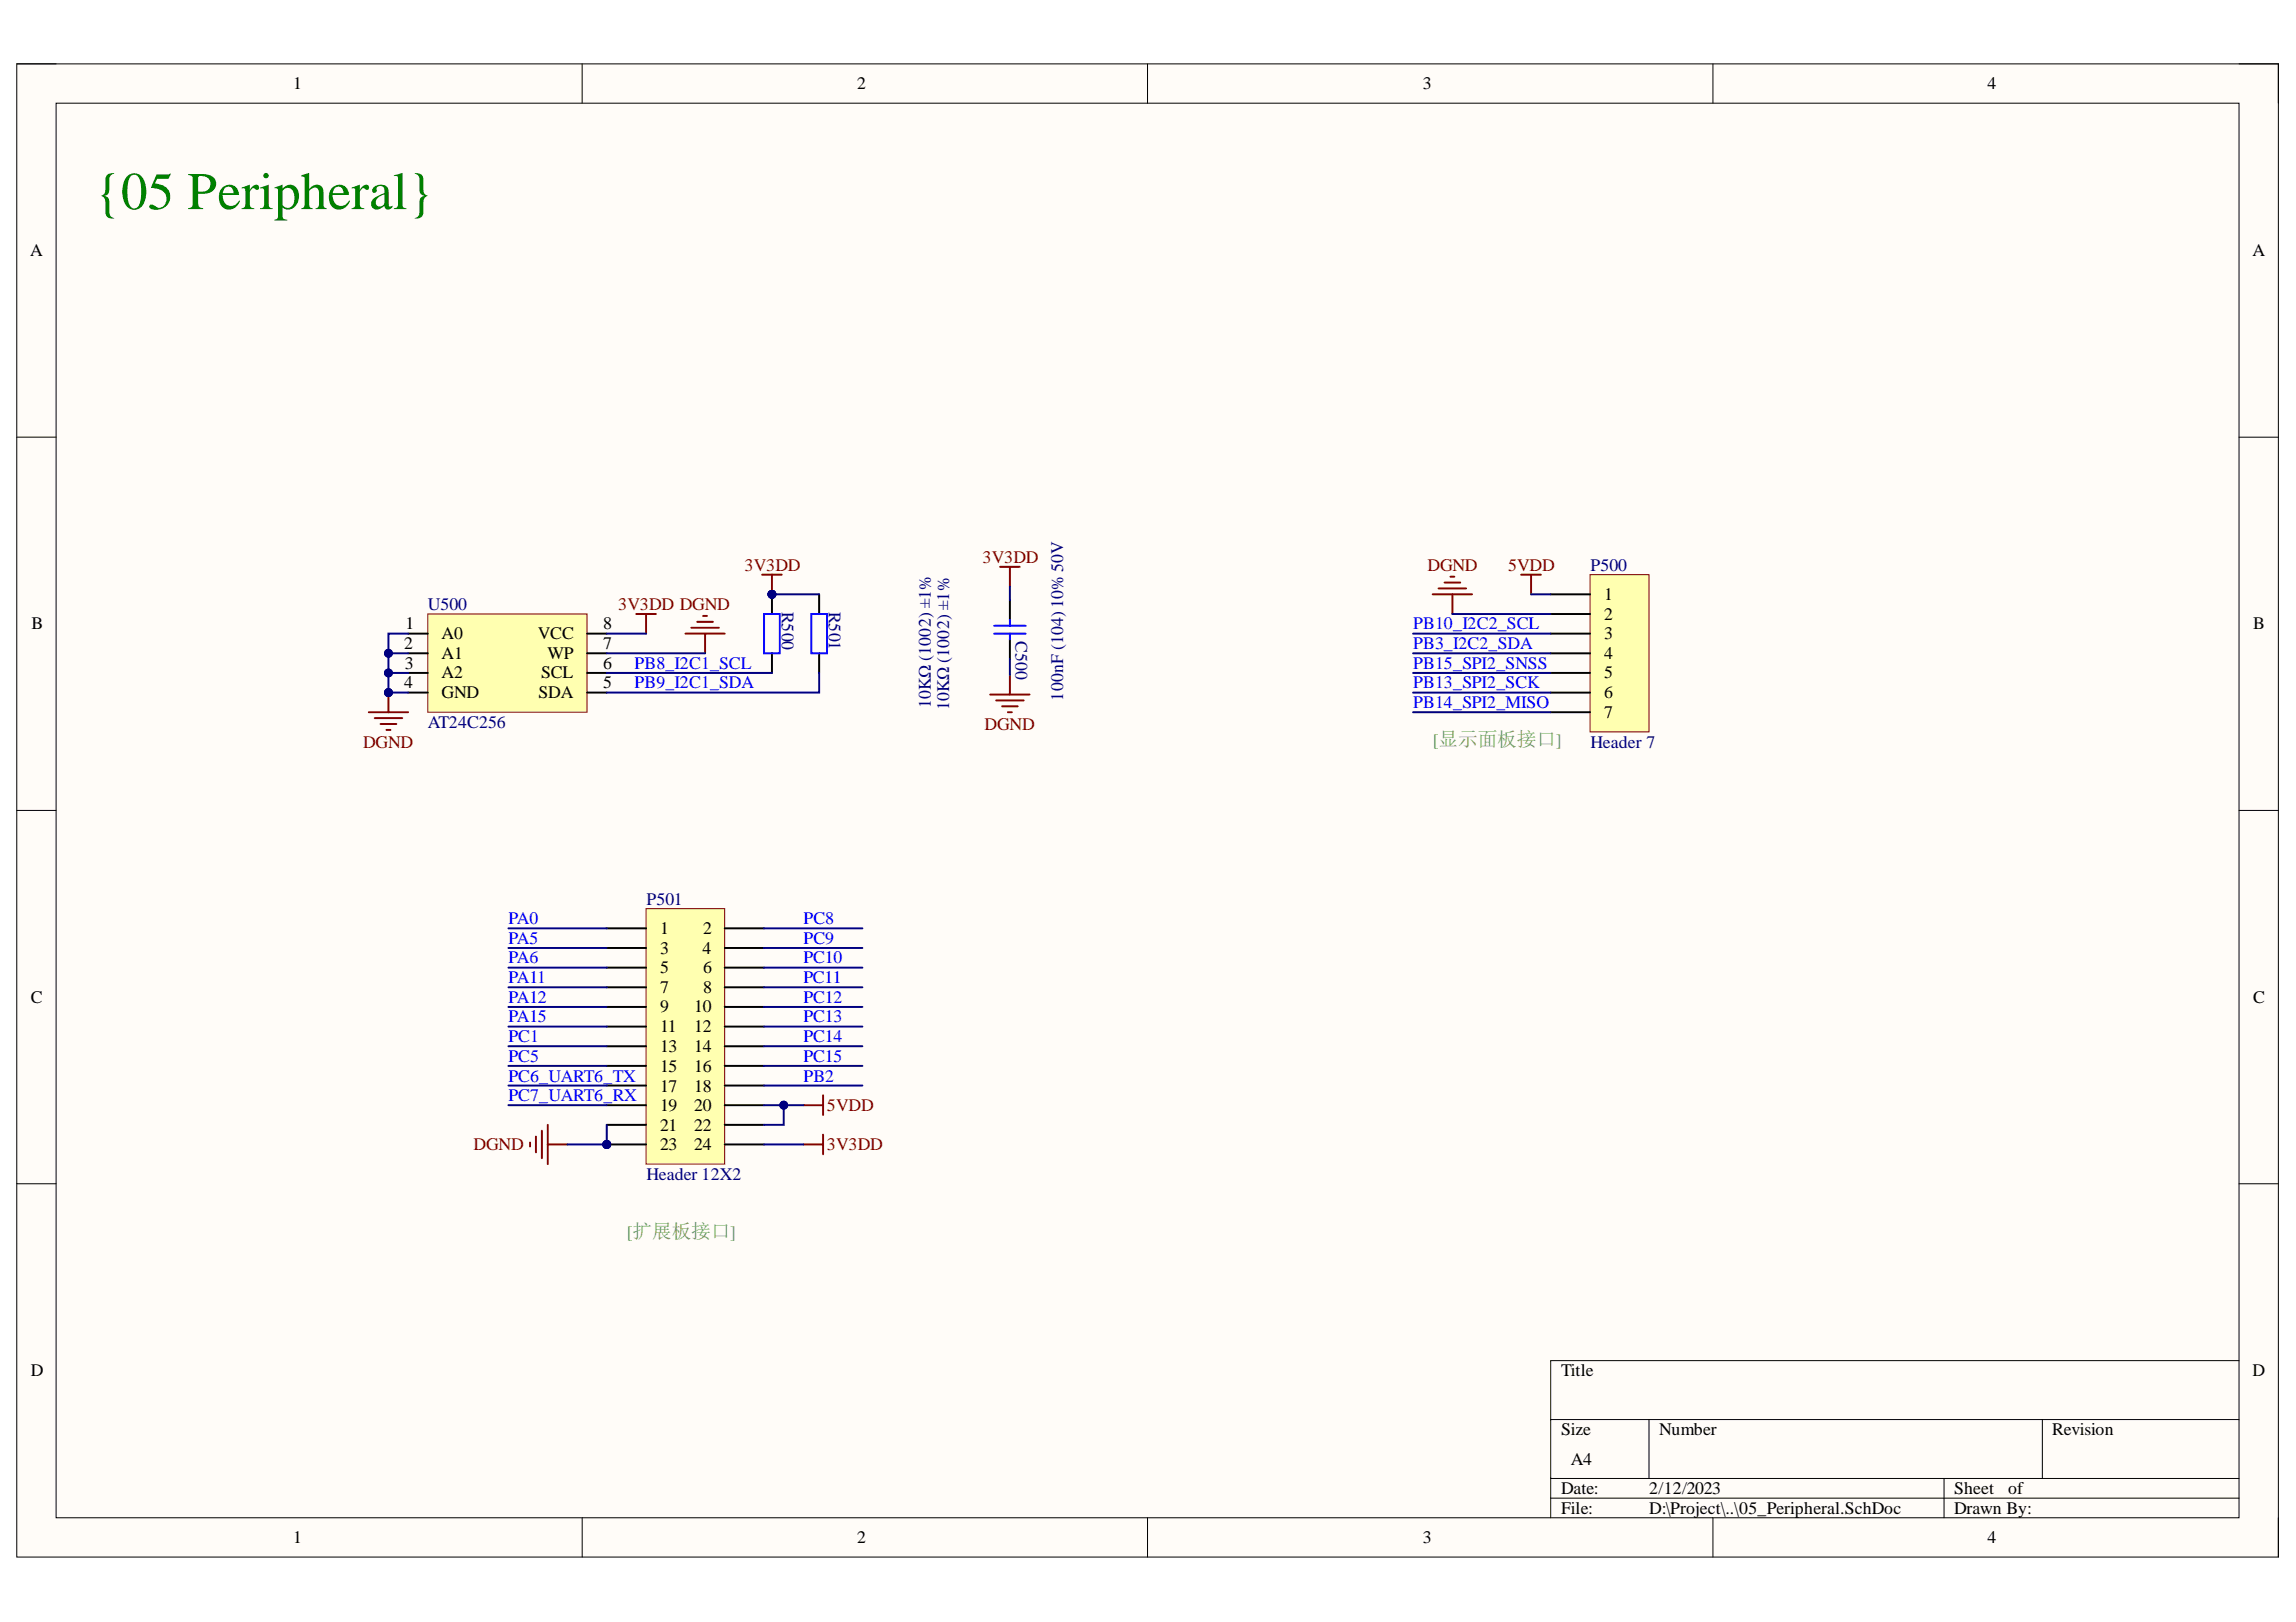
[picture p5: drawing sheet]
<svg xmlns="http://www.w3.org/2000/svg" width="297mm" height="210mm" viewBox="0 0 297 210" stroke-linecap="round" stroke-linejoin="round" font-family="sans-serif">
<defs><g id="words">
<text font-size="6.9" fill="#008000" x="12.4" y="27.1">{05 Peripheral}</text>
<g font-size="2.3">
<text x="37.9" y="11.6">1</text>
<text x="110.9" y="11.6">2</text>
<text x="184.1" y="11.6">3</text>
<text x="257.1" y="11.6">4</text>
<text x="3.9" y="33.1">A</text>
<text x="291.4" y="33.1">A</text>
<text x="207.5" y="77.6">1</text>
<text x="4.1" y="81.4">B</text>
<text x="52.3" y="84">2</text>
<text x="52.5" y="81.4">1</text>
<text x="57.1" y="82.7">A0</text>
<text x="69.6" y="82.7">VCC</text>
<text x="78" y="84">7</text>
<text x="78" y="81.4">8</text>
<text x="207.5" y="80.2">2</text>
<text x="207.5" y="82.7">3</text>
<text x="291.5" y="81.4">B</text>
<text x="52.3" y="89.1">4</text>
<text x="52.4" y="86.5">3</text>
<text x="57.1" y="85.3">A1</text>
<text x="57.1" y="87.8">A2</text>
<text x="70" y="87.8">SCL</text>
<text x="70.8" y="85.3">WP</text>
<text x="78" y="89.1">5</text>
<text x="78" y="86.5">6</text>
<text x="207.5" y="85.3">4</text>
<text x="207.5" y="87.8">5</text>
<text x="57.1" y="90.3">GND</text>
<text x="69.7" y="90.3">SDA</text>
<text x="207.5" y="90.3">6</text>
<text x="207.5" y="93">7</text>
<text x="85.4" y="120.9">1</text>
<text x="85.4" y="123.4">3</text>
<text x="85.4" y="125.9">5</text>
<text x="90.9" y="123.4">4</text>
<text x="91" y="120.9">2</text>
<text x="91" y="125.9">6</text>
<text x="4" y="129.7">C</text>
<text x="85.4" y="128.5">7</text>
<text x="85.4" y="131">9</text>
<text x="89.8" y="131">10</text>
<text x="91" y="128.5">8</text>
<text x="291.5" y="129.7">C</text>
<text x="85.4" y="133.6">11</text>
<text x="85.4" y="136.2">13</text>
<text x="89.8" y="133.6">12</text>
<text x="89.8" y="136.2">14</text>
<text x="85.4" y="138.7">15</text>
<text x="85.4" y="141.3">17</text>
<text x="85.4" y="143.8">19</text>
<text x="89.8" y="138.7">16</text>
<text x="89.8" y="141.3">18</text>
<text x="89.8" y="143.8">20</text>
<text x="85.4" y="146.3">21</text>
<text x="85.4" y="148.9">23</text>
<text x="89.8" y="146.3">22</text>
<text x="89.8" y="148.9">24</text>
<text x="4" y="178">D</text>
<text x="202" y="178">Title</text>
<text x="291.4" y="178">D</text>
<text x="202" y="185.7">Size</text>
<text x="214.6" y="185.7">Number</text>
<text x="265.5" y="185.7">Revision</text>
<text x="203.2" y="189.6">A4</text>
<text x="202" y="193.4">Date:</text>
<text x="202" y="195.9">File:</text>
<text x="213.4" y="193.4">2/12/2023</text>
<text x="213.4" y="195.9">D:\Project\..\05_Peripheral.SchDoc</text>
<text x="252.8" y="193.4">Sheet</text>
<text x="252.8" y="195.9">Drawn By:</text>
<text x="259.8" y="193.4">of</text>
<text x="37.9" y="199.7">1</text>
<text x="110.9" y="199.7">2</text>
<text x="184.1" y="199.7">3</text>
<text x="257.1" y="199.7">4</text>
</g>
<g font-size="2.3" fill="#800000">
<text x="96.3" y="73.8">3V3DD</text>
<text x="127.1" y="72.8">3V3DD</text>
<text x="184.7" y="73.8">DGND</text>
<text x="195.1" y="73.8">5VDD</text>
<text x="80" y="78.9">3V3DD DGND</text>
<text x="127.4" y="94.5">DGND</text>
<text x="47" y="96.8">DGND</text>
<text x="107" y="143.8">5VDD</text>
<text x="61.3" y="148.9">DGND</text>
<text x="107" y="148.9">3V3DD</text>
</g>
<g font-size="2.3" fill="#000080">
<text x="205.8" y="73.8">P500</text>
<text x="55.4" y="78.9">U500</text>
<text x="101.1" y="79.2" transform="rotate(90 101.1 79.2)">R500</text>
<text x="107.2" y="79.2" transform="rotate(90 107.2 79.2)">R501</text>
<text x="131.4" y="83" transform="rotate(90 131.4 83)">C500</text>
<text x="55.4" y="94.2">AT24C256</text>
<text x="120.4" y="91.7" transform="rotate(-90 120.4 91.7)">10KΩ (1002) ±1%</text>
<text x="122.8" y="91.9" transform="rotate(-90 122.8 91.9)">10KΩ (1002) ±1%</text>
<text x="137.5" y="90.7" transform="rotate(-90 137.5 90.7)">100nF (104) 10%50V</text>
<text x="205.8" y="96.8">Header 7</text>
<text x="83.6" y="117.1">P501</text>
<text x="83.6" y="152.7">Header 12X2</text>
</g>
<g font-size="2.3" fill="#00f">
<text x="182.8" y="81.4">PB10_I2C2_SCL</text>
<text x="182.8" y="84">PB3_I2C2_SDA</text>
<text x="82.1" y="86.5">PB8_I2C1_SCL</text>
<text x="82.1" y="89.1">PB9_I2C1_SDA</text>
<text x="182.8" y="89.1">PB13_SPI2_SCK</text>
<text x="182.8" y="86.5">PB15_SPI2_SNSS</text>
<text x="182.8" y="91.6">PB14_SPI2_MISO</text>
<text x="65.8" y="119.6">PA0</text>
<text x="103.9" y="119.6">PC8</text>
<text x="65.8" y="122.1">PA5</text>
<text x="65.8" y="124.7">PA6</text>
<text x="103.9" y="122.1">PC9</text>
<text x="103.9" y="124.7">PC10</text>
<text x="65.8" y="127.2">PA11</text>
<text x="65.8" y="129.7">PA12</text>
<text x="103.9" y="127.2">PC11</text>
<text x="103.9" y="129.7">PC12</text>
<text x="65.8" y="132.3">PA15</text>
<text x="65.8" y="134.8">PC1</text>
<text x="65.8" y="137.4">PC5</text>
<text x="103.9" y="132.3">PC13</text>
<text x="103.9" y="134.8">PC14</text>
<text x="103.9" y="137.4">PC15</text>
<text x="65.8" y="140">PC6_UART6_TX</text>
<text x="65.8" y="142.5">PC7_UART6_RX</text>
<text x="103.9" y="140">PB2</text>
</g>
<g font-size="2.3" fill="#6aa84f">
<text x="185.4" y="96.6">[显示面板接口]</text>
<text x="81.1" y="160.2">[扩展板接口]</text>
</g>
</g></defs>
<path d="M2.2 8.3h292.6v193.2h-292.6z" fill-rule="evenodd" fill="#fffcf8"/>
<path d="M2.2 8.3h292.6v193.2h-292.6z" fill="none" stroke="#000" stroke-width=".13"/>
<path d="M7.3 13.4h282.4v183h-282.4z" fill-rule="evenodd" fill="#fffcf8"/>
<g fill="none" stroke="#000" stroke-width=".13">
<path d="M2.2 8.3h5.1M7.3 13.4h282.4v183h-282.4zM75.3 8.3v5M148.5 8.3v5M221.6 8.3v5.1M289.7 8.3h5.1v5.1M2.2 56.6h5.1M289.7 56.6h5.1M2.2 104.9h5.1M289.7 104.9h5.1M2.2 153.2h5.1M289.7 153.2h5.1"/>
<path d="M289.7 176.1h-89.1v20.3M75.3 196.4v5.1M148.5 196.4v5.1M200.6 183.7h89.1M200.6 191.3h89.1M200.6 193.9h89.1M213.3 183.7v7.6M221.6 196.4v5.1M251.5 191.3v5.1M264.2 183.7v7.6M294.8 196.4v5.1"/>
</g>
<path d="M55.3 79.5h20.7v12.7h-20.7z" fill-rule="evenodd" fill="#ffffb0"/>
<path d="M55.3 79.5h20.7v12.7h-20.7z" fill="none" stroke="#800000" stroke-width=".13"/>
<path d="M52.8 82h2.5M52.8 84.5h2.5M52.8 87.1h2.5M52.8 89.6h2.5M76 82h2.5M76 84.5h2.5M76 87.1h2.5M76 89.6h2.5" fill="none" stroke="#000" stroke-width=".25"/>
<path d="M47.7 92.2h5.1M48.5 92.9h3.5M49.2 93.7h2.1M50 94.5h.5M50.3 89.6v2.6" fill="none" stroke="#800000" stroke-width=".25"/>
<circle cx="50.3" cy="89.6" r=".51" fill="#000080"/>
<circle cx="50.3" cy="89.6" r=".51" fill="none" stroke="#000080" stroke-width=".13"/>
<path d="M82.3 79.5h2.6M83.6 79.5v2.5M91 79.7h.5M88.7 82h5.1M89.4 81.2h3.6M90.2 80.5h2M91.2 82v2.5" fill="none" stroke="#800000" stroke-width=".25"/>
<circle cx="99.9" cy="76.9" r=".51" fill="#000080"/>
<circle cx="99.9" cy="76.9" r=".51" fill="none" stroke="#000080" stroke-width=".13"/>
<path d="M99.9 76.9v2.6" fill="none" stroke="#000" stroke-width=".25"/>
<circle cx="99.9" cy="76.9" r=".51" fill="#000080"/>
<circle cx="99.9" cy="76.9" r=".51" fill="none" stroke="#000080" stroke-width=".13"/>
<path d="M106 76.9v2.6M99.9 84.5v2.6M106 84.5v2.6" fill="none" stroke="#000" stroke-width=".25"/>
<path d="M98.8 79.5h2.1v5h-2.1zM105 79.5h2v5h-2z" fill="none" stroke="#00f" stroke-width=".25"/>
<path d="M98.6 74.4h2.5M99.9 74.4v2.5" fill="none" stroke="#800000" stroke-width=".25"/>
<circle cx="99.9" cy="76.9" r=".51" fill="#000080"/>
<circle cx="99.9" cy="76.9" r=".51" fill="none" stroke="#000080" stroke-width=".13"/>
<path d="M130.7 77.7v2.5M130.7 82.8v2.5" fill="none" stroke="#000" stroke-width=".25"/>
<path d="M128.6 81h4.1M128.6 82h4.1M130.7 80.2v.8M130.7 82v.8" fill="none" stroke="#00f" stroke-width=".25"/>
<path d="M129.4 73.4h2.5M130.7 73.4v2.5M128.1 89.9h5.1M128.9 90.6h3.5M129.6 91.4h2.1M130.4 92.2h.5M130.7 87.3v2.6" fill="none" stroke="#800000" stroke-width=".25"/>
<path d="M205.7 74.4h7.6v20.3h-7.6z" fill-rule="evenodd" fill="#ffffb0"/>
<path d="M205.7 74.4h7.6v20.3h-7.6z" fill="none" stroke="#800000" stroke-width=".13"/>
<path d="M200.6 76.9h5.1M200.6 79.5h5.1M200.6 82h5.1M200.6 84.5h5.1M200.6 87.1h5.1M200.6 89.6h5.1M200.6 92.2h5.1" fill="none" stroke="#000" stroke-width=".25"/>
<path d="M185.4 76.9h5M186.1 76.2h3.6M186.9 75.4h2M187.6 74.6h.6M187.9 76.9v2.6M196.8 74.4h2.5M198.1 74.4v2.5" fill="none" stroke="#800000" stroke-width=".25"/>
<circle cx="78.5" cy="148.1" r=".51" fill="#000080"/>
<circle cx="78.5" cy="148.1" r=".51" fill="none" stroke="#000080" stroke-width=".13"/>
<path d="M83.6 117.6h10.2v33h-10.2z" fill-rule="evenodd" fill="#ffffb0"/>
<path d="M83.6 117.6h10.2v33h-10.2z" fill="none" stroke="#800000" stroke-width=".13"/>
<g fill="none" stroke="#000" stroke-width=".25">
<path d="M78.5 120.1h5.1M78.5 122.7h5.1M78.5 125.2h5.1M78.5 127.8h5.1M78.5 130.3h5.1M78.5 132.9h5.1M78.5 135.4h5.1M78.5 137.9h5.1M93.8 120.1h5M93.8 122.7h5M93.8 125.2h5M93.8 127.8h5"/>
<path d="M93.8 130.3h5M93.8 132.9h5M93.8 135.4h5M93.8 137.9h5M78.5 140.5h5.1M78.5 143h5.1M78.5 145.6h5.1M78.5 148.1h5.1M93.8 140.5h5M93.8 143h5M93.8 145.6h5"/>
</g>
<circle cx="78.5" cy="148.1" r=".51" fill="#000080"/>
<circle cx="78.5" cy="148.1" r=".51" fill="none" stroke="#000080" stroke-width=".13"/>
<path d="M93.8 148.1h5" fill="none" stroke="#000" stroke-width=".25"/>
<path d="M68.6 147.8v.6M69.3 147.1v2M70.1 146.3v3.6M70.9 145.6v5M70.9 148.1h2.5M103.9 148.1h2.6M103.9 143h2.6M106.5 141.7v2.6M106.5 146.8v2.6" fill="none" stroke="#800000" stroke-width=".25"/>
<path d="M50.3 89.6h2.5" fill="none" stroke="#000080" stroke-width=".25"/>
<circle cx="50.3" cy="89.6" r=".51" fill="#000080"/>
<circle cx="50.3" cy="89.6" r=".51" fill="none" stroke="#000080" stroke-width=".13"/>
<path d="M50.3 87.1h2.5" fill="none" stroke="#000080" stroke-width=".25"/>
<circle cx="50.3" cy="87.1" r=".51" fill="#000080"/>
<circle cx="50.3" cy="87.1" r=".51" fill="none" stroke="#000080" stroke-width=".13"/>
<path d="M50.3 84.5h2.5" fill="none" stroke="#000080" stroke-width=".25"/>
<circle cx="50.3" cy="84.5" r=".51" fill="#000080"/>
<circle cx="50.3" cy="84.5" r=".51" fill="none" stroke="#000080" stroke-width=".13"/>
<path d="M52.8 82h-2.5v7.6" fill="none" stroke="#000080" stroke-width=".25"/>
<circle cx="50.3" cy="89.6" r=".51" fill="#000080"/>
<circle cx="50.3" cy="89.6" r=".51" fill="none" stroke="#000080" stroke-width=".13"/>
<circle cx="50.3" cy="87.1" r=".51" fill="#000080"/>
<circle cx="50.3" cy="87.1" r=".51" fill="none" stroke="#000080" stroke-width=".13"/>
<circle cx="50.3" cy="84.5" r=".51" fill="#000080"/>
<circle cx="50.3" cy="84.5" r=".51" fill="none" stroke="#000080" stroke-width=".13"/>
<path d="M65.8 137.9h12.7M65.8 135.4h12.7M65.8 132.9h12.7M65.8 130.3h12.7M65.8 127.8h12.7M65.8 125.2h12.7M65.8 122.7h12.7M65.8 120.1h12.7M65.8 143h12.7M65.8 140.5h12.7M73.4 148.1h5.1" fill="none" stroke="#000080" stroke-width=".25"/>
<circle cx="78.5" cy="148.1" r=".51" fill="#000080"/>
<circle cx="78.5" cy="148.1" r=".51" fill="none" stroke="#000080" stroke-width=".13"/>
<path d="M78.5 87.1h21.4M78.5 84.5h12.7M78.5 82h5.1M106 87.1v2.5h-27.5M98.8 148.1h5.1M101.4 143v2.6h-2.6" fill="none" stroke="#000080" stroke-width=".25"/>
<circle cx="101.4" cy="143" r=".51" fill="#000080"/>
<circle cx="101.4" cy="143" r=".51" fill="none" stroke="#000080" stroke-width=".13"/>
<path d="M98.8 143h5.1" fill="none" stroke="#000080" stroke-width=".25"/>
<circle cx="101.4" cy="143" r=".51" fill="#000080"/>
<circle cx="101.4" cy="143" r=".51" fill="none" stroke="#000080" stroke-width=".13"/>
<path d="M99.9 76.9h6.1M98.8 132.9h12.8M98.8 130.3h12.8" fill="none" stroke="#000080" stroke-width=".25"/>
<circle cx="99.9" cy="76.9" r=".51" fill="#000080"/>
<circle cx="99.9" cy="76.9" r=".51" fill="none" stroke="#000080" stroke-width=".13"/>
<path d="M187.9 79.5h12.7M198.1 76.9h2.5M182.8 92.2h17.8M182.8 89.6h17.8M182.8 87.1h17.8M182.8 84.5h17.8M182.8 82h17.8M78.5 145.6v2.5" fill="none" stroke="#000080" stroke-width=".25"/>
<circle cx="78.5" cy="148.1" r=".51" fill="#000080"/>
<circle cx="78.5" cy="148.1" r=".51" fill="none" stroke="#000080" stroke-width=".13"/>
<path d="M130.7 75.9v1.8M130.7 85.3v2M98.8 120.1h12.8M98.8 122.7h12.8M98.8 125.2h12.8M98.8 127.8h12.8M98.8 135.4h12.8M98.8 137.9h12.8M98.8 140.5h12.8" fill="none" stroke="#000080" stroke-width=".25"/>
<use href="#words"/>
</svg>
